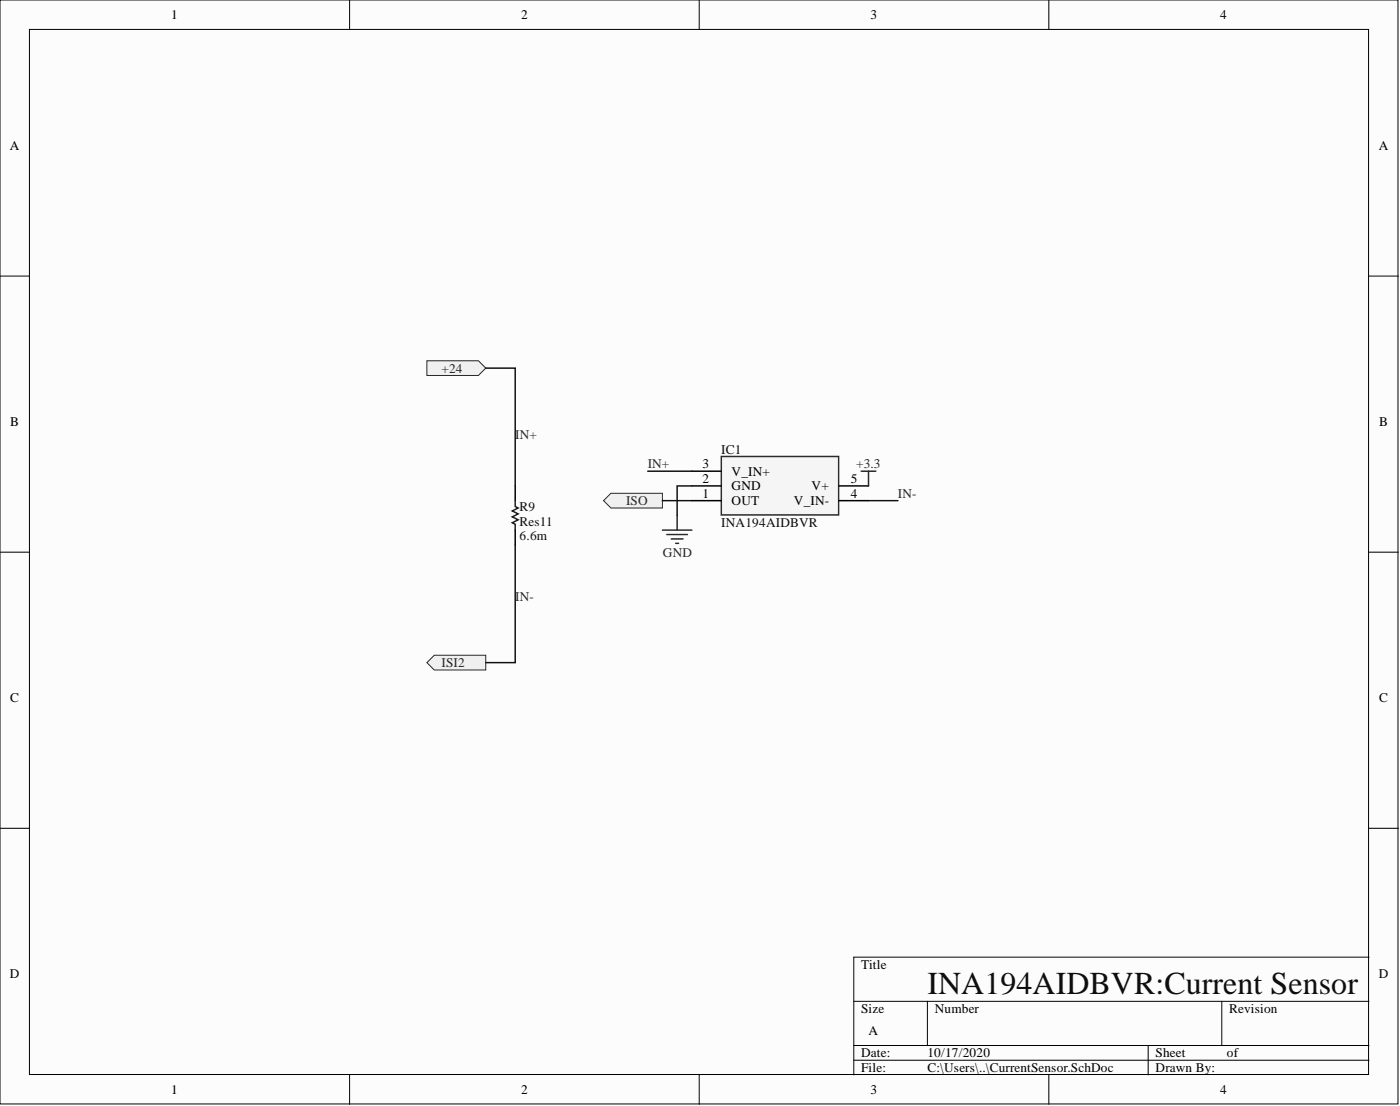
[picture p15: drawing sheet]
<svg xmlns="http://www.w3.org/2000/svg" width="241mm" height="190mm" viewBox="0 0 241 190" stroke-linecap="round" stroke-linejoin="round" font-family="sans-serif">
<defs><g id="words">
<text font-size="5.5" fill="#0e0e0e" x="159.8" y="171.3">INA194AIDBVR:Current Sensor</text>
<g font-size="2.3">
<text x="29.5" y="3.3">1</text>
<text x="89.8" y="3.3">2</text>
<text x="150" y="3.3">3</text>
<text x="210.3" y="3.3">4</text>
<text x="1.7" y="25.8">A</text>
<text x="237.6" y="25.8">A</text>
<text x="1.8" y="73.4">B</text>
<text x="237.7" y="73.4">B</text>
<text x="121.1" y="83.2">2</text>
<text x="121.1" y="80.7">3</text>
<text x="126.1" y="81.9">V_IN+</text>
<text x="146.6" y="83.2">5</text>
<text x="121.1" y="85.7">1</text>
<text x="126.1" y="87">OUT</text>
<text x="126.1" y="84.5">GND</text>
<text x="136.8" y="87">V_IN-</text>
<text x="139.9" y="84.5">V+</text>
<text x="146.6" y="85.7">4</text>
<text x="1.8" y="120.9">C</text>
<text x="237.7" y="120.9">C</text>
<text x="148.4" y="166.9">Title</text>
<text x="1.7" y="168.5">D</text>
<text x="237.6" y="168.5">D</text>
<text x="148.4" y="174.5">Size</text>
<text x="149.7" y="178.3">A</text>
<text x="161.1" y="174.5">Number</text>
<text x="211.9" y="174.5">Revision</text>
<text x="148.4" y="182.1">Date:</text>
<text x="148.4" y="184.6">File:</text>
<text x="159.8" y="182.1">10/17/2020</text>
<text x="159.8" y="184.6">C:\Users\..\CurrentSensor.SchDoc</text>
<text x="199.2" y="182.1">Sheet</text>
<text x="199.2" y="184.6">Drawn By:</text>
<text x="211.5" y="182.1">of</text>
<text x="29.5" y="188.4">1</text>
<text x="89.8" y="188.4">2</text>
<text x="150" y="188.4">3</text>
<text x="210.3" y="188.4">4</text>
</g>
<g font-size="2.3" fill="#262626">
<text x="76.1" y="64.2">+24</text>
<text x="88.8" y="75.6">IN+</text>
<text x="111.6" y="80.7">IN+</text>
<text x="147.6" y="80.7">+3.3</text>
<text x="107.9" y="87">ISO</text>
<text x="154.8" y="85.7">IN-</text>
<text x="114.3" y="95.9">GND</text>
<text x="88.8" y="103.5">IN-</text>
<text x="76.1" y="114.9">ISI2</text>
</g>
<g font-size="2.3" fill="#0e0e0e">
<text x="124.3" y="78.1">IC1</text>
<text x="89.6" y="88">R9</text>
<text x="89.6" y="93.1">6.6m</text>
<text x="89.6" y="90.5">Res11</text>
<text x="124.3" y="90.8">INA194AIDBVR</text>
</g>
</g></defs>
<g fill="#fcfcfc" stroke="#000" stroke-width=".17">
<path d="M0 0h241v190.1h-241z"/>
<path d="M5.1 5.1h230.8v180h-230.8z"/>
</g>
<g fill="none" stroke="#000" stroke-width=".17">
<path d="M60.3 0v5.1M120.5 0v5.1M180.8 0v5.1M0 47.6h5.1M236 47.6h5M0 95.1h5.1M236 95.1h5M0 142.7h5.1M236 142.7h5M147.2 172.5h88.8M159.8 172.5v7.6M210.6 172.5v7.6"/>
<path d="M236 164.9h-88.8v20.3M60.3 185.2v5M120.5 185.2v5M147.2 180.1h88.8M147.2 182.6h88.8M180.8 185.2v5M197.9 180.1v5.1"/>
</g>
<path d="M88.8 83.7v2.5M88.8 91.3v2.5" fill="none" stroke="#000" stroke-width=".25"/>
<path d="M88.8 86.2v1l.5 .3-1 .5 1 .5-1 .5 1 .5-1 .5 .5 .3v1" fill="none" stroke="#1c1c1c" stroke-width=".25"/>
<g fill="#f0f0f0" stroke="#262626" stroke-width=".17">
<path d="M104 86.2l1.3-1.2h8.9v2.5h-8.9z" fill-rule="evenodd"/>
<path d="M73.6 114.1l1.2-1.2h8.9v2.5h-8.9z" fill-rule="evenodd"/>
<path d="M73.6 62.1h8.9l1.2 1.3-1.2 1.3h-8.9z" fill-rule="evenodd"/>
</g>
<path d="M124.3 78.6h20.2v10.1h-20.2z" fill="#f5f5f5" stroke="#262626" stroke-width=".25"/>
<path d="M119.2 86.2h5.1M119.2 83.7h5.1M119.2 81.2h5.1M144.6 86.2h5.1M144.6 83.7h5.1" fill="none" stroke="#000" stroke-width=".25"/>
<path d="M114.2 91.3h5M114.9 92.1h3.6M115.7 92.8h2M116.5 93.6h.5M116.7 88.8v2.5M148.4 81.2h2.6M149.7 81.2v2.5" fill="none" stroke="#262626" stroke-width=".25"/>
<path d="M83.7 63.4h5.1v20.3M88.8 93.8v20.3h-5.1M111.6 81.2h7.6M114.2 86.2h5M119.2 83.7h-2.5v5.1M149.7 86.2h5.1" fill="none" stroke="#0e0e0e" stroke-width=".25"/>
<use href="#words"/>
</svg>
